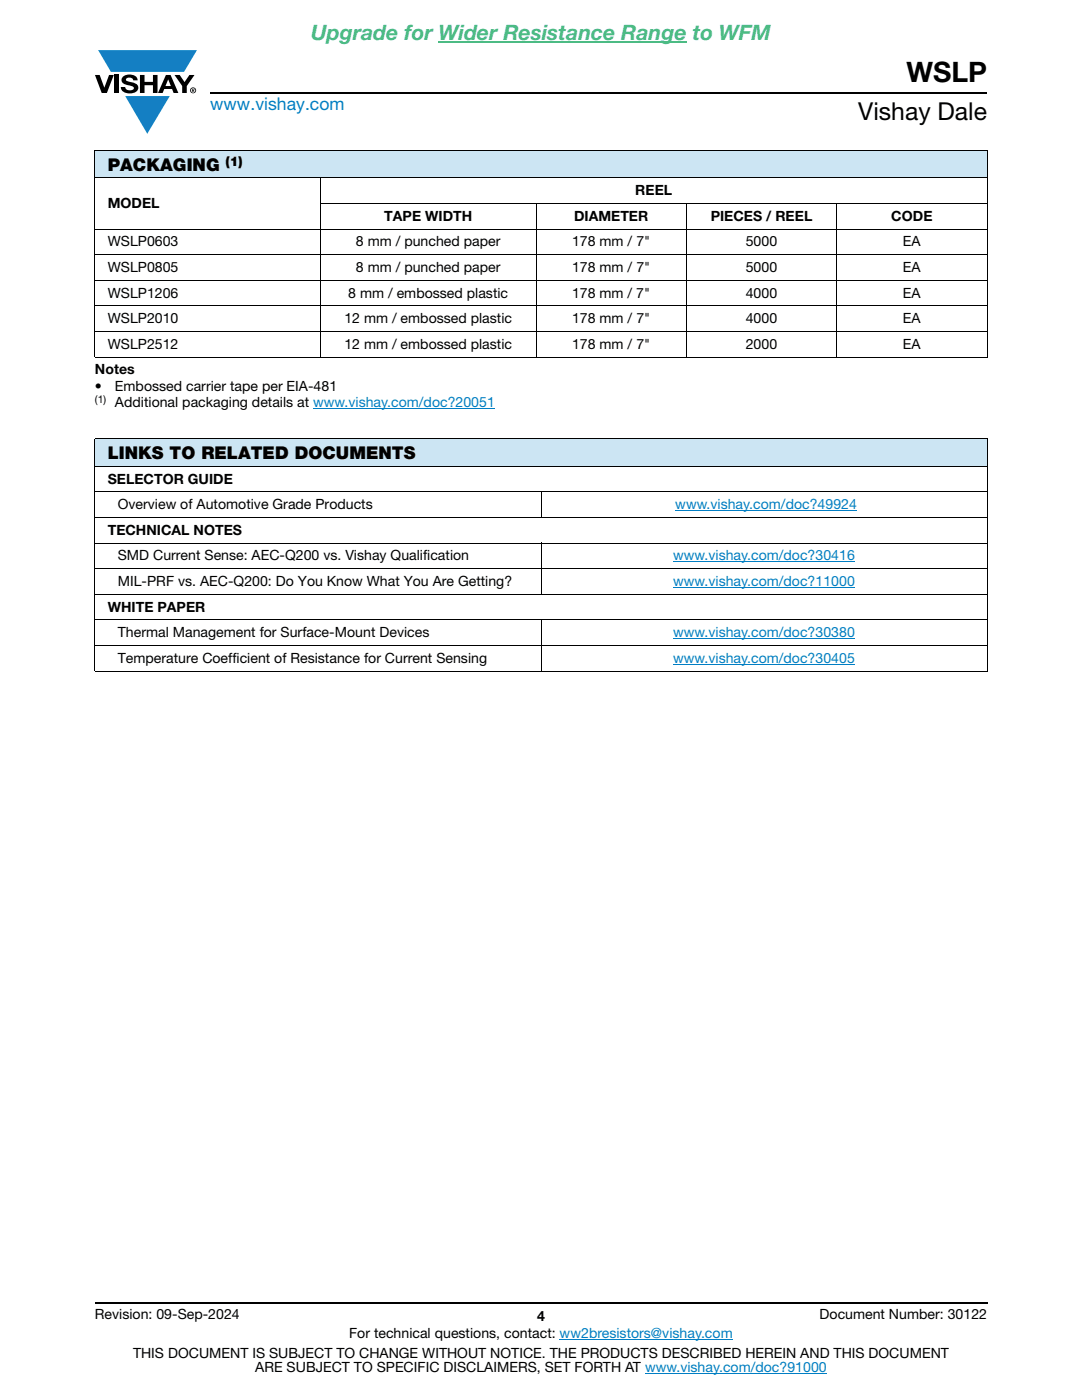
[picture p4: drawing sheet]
<svg xmlns="http://www.w3.org/2000/svg" width="216mm" height="279mm" viewBox="0 0 216 279" stroke-linecap="round" stroke-linejoin="round" font-family="sans-serif">
<defs><g id="words">
<text font-size="5.6" x="180.8" y="16.4">WSLP</text>
<text font-size="4.9" x="171.3" y="24">Vishay Dale</text>
<text font-size="4.2" fill="#4cbb84" x="62.1" y="8">Upgrade for Wider Resistance Range to WFM</text>
<text font-size="3.5" fill="#007ec4" x="42" y="21.9">www.vishay.com</text>
<g font-size="3.5">
<text x="21.5" y="34.1">PACKAGING</text>
<text x="21.5" y="91.7">LINKS TO RELATED DOCUMENTS</text>
</g>
<g font-size="2.8">
<text x="21.5" y="41.5">MODEL</text>
<text x="126.8" y="39">REEL</text>
<text x="76.7" y="44.1">TAPE WIDTH</text>
<text x="114.5" y="44.1">DIAMETER</text>
<text x="141.8" y="44.1">PIECES / REEL</text>
<text x="177.9" y="44.1">CODE</text>
<text x="21.5" y="49.2">WSLP0603</text>
<text x="71" y="49.2">8 mm / punched paper</text>
<text x="114.1" y="49.2">178 mm / 7&quot;</text>
<text x="148.8" y="49.2">5000</text>
<text x="180.2" y="49.2">EA</text>
<text x="21.5" y="54.3">WSLP0805</text>
<text x="21.5" y="59.4">WSLP1206</text>
<text x="69.5" y="59.4">8 mm / embossed plastic</text>
<text x="71" y="54.3">8 mm / punched paper</text>
<text x="114.1" y="59.4">178 mm / 7&quot;</text>
<text x="114.1" y="54.3">178 mm / 7&quot;</text>
<text x="148.8" y="54.3">5000</text>
<text x="148.8" y="59.4">4000</text>
<text x="180.2" y="54.3">EA</text>
<text x="180.2" y="59.4">EA</text>
<text x="21.5" y="64.5">WSLP2010</text>
<text x="68.7" y="64.5">12 mm / embossed plastic</text>
<text x="114.1" y="64.5">178 mm / 7&quot;</text>
<text x="148.8" y="64.5">4000</text>
<text x="180.2" y="64.5">EA</text>
<text x="21.5" y="69.7">WSLP2512</text>
<text x="68.7" y="69.7">12 mm / embossed plastic</text>
<text x="114.1" y="69.7">178 mm / 7&quot;</text>
<text x="148.8" y="69.7">2000</text>
<text x="180.2" y="69.7">EA</text>
<text x="18.9" y="74.6">Notes</text>
<text x="18.9" y="78.1">•</text>
<text x="22.9" y="81.3">Additional packaging details at www.vishay.com/doc?20051</text>
<text x="22.9" y="78.1">Embossed carrier tape per EIA-481</text>
<text x="21.5" y="96.5">SELECTOR GUIDE</text>
<text x="23.5" y="101.6">Overview of Automotive Grade Products</text>
<text x="21.5" y="106.7">TECHNICAL NOTES</text>
<text x="23.5" y="111.8">SMD Current Sense: AEC-Q200 vs. Vishay Qualification</text>
<text x="23.5" y="117">MIL-PRF vs. AEC-Q200: Do You Know What You Are Getting?</text>
<text x="21.5" y="122.1">WHITE PAPER</text>
<text x="23.5" y="127.2">Thermal Management for Surface-Mount Devices</text>
<text x="23.5" y="132.3">Temperature Coefficient of Resistance for Current Sensing</text>
<text x="18.9" y="263.3">Revision: 09-Sep-2024</text>
<text x="107.2" y="263.6">4</text>
<text x="163.6" y="263.3">Document Number: 30122</text>
<text x="69.7" y="267.1">For technical questions, contact: ww2bresistors@vishay.com</text>
<text x="26.5" y="271">THIS DOCUMENT IS SUBJECT TO CHANGE WITHOUT NOTICE. THE PRODUCTS DESCRIBED HEREIN AND THIS DOCUMENT</text>
<text x="50.9" y="273.8">ARE SUBJECT TO SPECIFIC DISCLAIMERS, SET FORTH AT www.vishay.com/doc?91000</text>
</g>
<g font-size="2.8" fill="#007ec4">
<text x="134.7" y="101.6">www.vishay.com/doc?49924</text>
<text x="134.3" y="111.8">www.vishay.com/doc?30416</text>
<text x="134.3" y="117">www.vishay.com/doc?11000</text>
<text x="134.3" y="127.2">www.vishay.com/doc?30380</text>
<text x="134.3" y="132.3">www.vishay.com/doc?30405</text>
</g>
<text font-size="2.6" x="45" y="33.1">(1)</text>
<text font-size="2.1" x="18.9" y="80.5">(1)</text>
</g></defs>
<g fill="#147fc3">
<path d="M19.6 10h19.7l-2.6 4.3h-1.1h-13.5z"/>
<path d="M25 19.2h8.9l-4.5 7.5z"/>
</g>
<g fill="#000">
<path d="M18.9 15h1l.9 2.5 1-2.5h.9l-1.4 3.6h-1zM22.9 15h.9v3.6h-.9zM24.6 15.3a2.1 2.1 0 0 1 2.8 .3l.1 .4h-.9a.79 .79 0 0 0-.7-.5 .79 .79 0 0 0-.8 .4l.3 .3 1 .2a1.08 1.08 0 0 1 1.2 1 1.08 1.08 0 0 1-1.1 1.2 1.73 1.73 0 0 1-2.4-1.2h.9a.96 .96 0 0 0 .8 .6 .96 .96 0 0 0 .9-.4 1.31 1.31 0 0 0-1.2-.6 1.03 1.03 0 0 1-1.1-.6 1.03 1.03 0 0 1 .2-1.1zM27.9 15h.9v1.3h1.7v-1.3h.9v3.6h-.9v-1.6h-1.7v1.6h-.9zM34.8 15h1.1l.9 1.4 1-1.4h1l-1.5 2.2v1.4h-.9v-1.4z"/>
<path d="M33.6 15.9l.5 1.3h-1.1zM33.1 15l-1.6 3.6h1l.3-.8h1.5l.3 .8h1l-1.6-3.6z"/>
<path d="M38.4 17.8h.2v.2h-.2zM38.3 17.7v.7h.1v-.3l.4 .3-.2-.3 .2-.2-.1-.2z"/>
<path d="M38.1 18a.46 .46 0 0 1 .9 0 .46 .46 0 0 1-.9 0zM37.9 18a.6 .6 0 0 0 1.2 0 .6 .6 0 0 0-1.2 0z"/>
</g>
<path d="M42 18.6h155M18.9 260h178.1" fill="none" stroke="#000" stroke-width=".36"/>
<path d="M87.5 8.3h49.5" fill="none" stroke="#4cbb84" stroke-width=".21"/>
<path d="M62.5 81.5h36.2M111.7 267.3h34.5M128.7 274h36.3" fill="none" stroke="#007ec4" stroke-width=".2"/>
<g fill="#cce5f3">
<path d="M18.9 30h178.1v5.5h-178.1z"/>
<path d="M18.9 87.5h178.1v5.5h-178.1z"/>
</g>
<path d="M134.3 112.1h36.3M134.3 117.2h36.3M134.7 101.8h36.3M134.3 127.4h36.3M134.3 132.5h36.3" fill="none" stroke="#007ec4" stroke-width=".2"/>
<g fill="none" stroke="#000" stroke-width=".2">
<path d="M18.9 30h178.1M18.9 35.5h178.1M18.9 30.1v41.1M63.9 35.4v36M197 30.1v41.1M18.9 45.7h178.1M18.9 50.8h178.1M18.9 56h178.1M63.9 40.6h133.1M107 40.5v30.9M136.9 40.5v30.9M167 40.5v30.9"/>
<path d="M18.9 61.1h178.1M18.9 66.2h178.1M18.9 71.3h178.1M18.9 87.5h178.1M18.9 93h178.1M18.9 98.1h178.1M18.9 87.6v46.3M107.9 98.1v5.3M197 87.6v46.3M18.9 103.3h178.1M18.9 108.4h178.1M18.9 113.5h178.1"/>
<path d="M18.9 118.6h178.1M107.9 108.3v10.4M18.9 123.7h178.1M18.9 128.8h178.1M18.9 134h178.1M107.9 123.6v10.4"/>
</g>
<use href="#words"/>
</svg>
